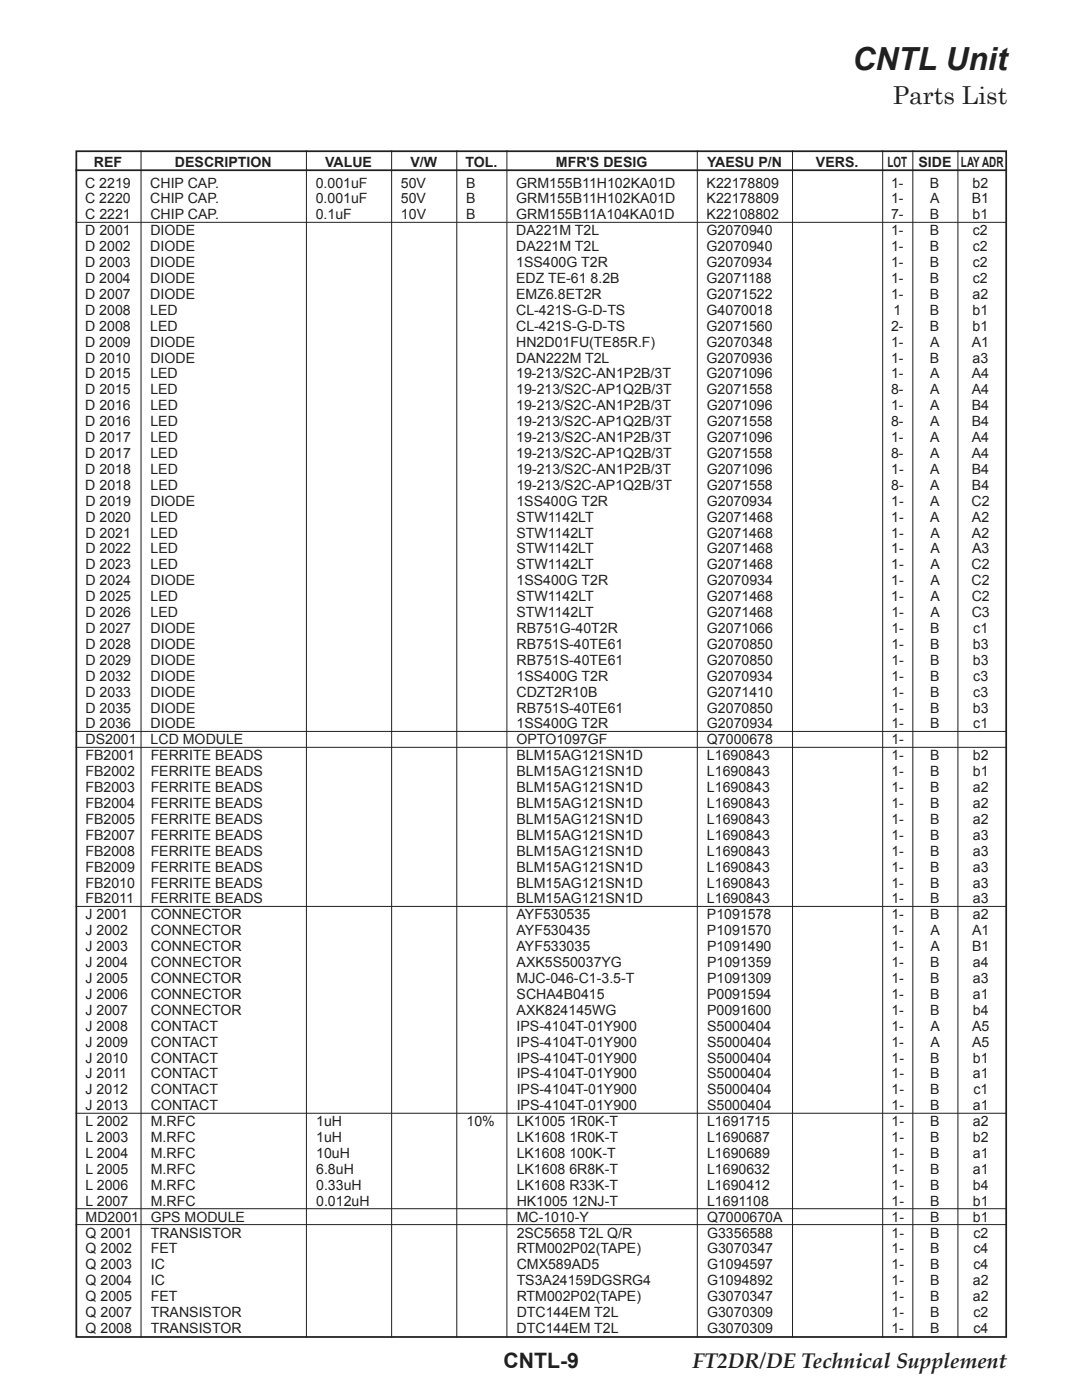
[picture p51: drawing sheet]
<svg xmlns="http://www.w3.org/2000/svg" width="216mm" height="279mm" viewBox="0 0 216 279" stroke-linecap="round" stroke-linejoin="round" font-family="sans-serif">
<defs><g id="words">
<text font-size="6.3" fill="#231f20" x="170.1" y="13.9">CNTL Unit</text>
<text font-size="4.9" fill="#231f20" x="178.1" y="20.7">Parts List</text>
<g font-size="4.2" fill="#231f20">
<text x="100.5" y="273">CNTL-9</text>
<text x="138.2" y="273">FT2DR/DE Technical Supplement</text>
</g>
<g font-size="2.8" fill="#231f20">
<text x="18.7" y="33.4">REF</text>
<text x="34.9" y="33.4">DESCRIPTION</text>
<text x="64.9" y="33.4">VALUE</text>
<text x="81.9" y="33.4">V/W</text>
<text x="92.9" y="33.4">TOL.</text>
<text x="110.9" y="33.4">MFR'S DESIG</text>
<text x="141.1" y="33.4">YAESU P/N</text>
<text x="162.8" y="33.4">VERS.</text>
<text x="177.1" y="33.4">LOT</text>
<text x="183.3" y="33.4">SIDE</text>
<text x="191.8" y="33.4">LAY ADR</text>
<text x="17" y="37.4">C 2219</text>
<text x="17" y="40.6">C 2220</text>
<text x="30" y="37.4">CHIP CAP.</text>
<text x="30" y="40.6">CHIP CAP.</text>
<text x="63" y="37.4">0.001uF</text>
<text x="63" y="40.6">0.001uF</text>
<text x="80" y="37.4">50V</text>
<text x="80" y="40.6">50V</text>
<text x="93" y="37.4">B</text>
<text x="93" y="40.6">B</text>
<text x="103" y="37.4">GRM155B11H102KA01D</text>
<text x="103" y="40.6">GRM155B11H102KA01D</text>
<text x="141" y="37.4">K22178809</text>
<text x="141" y="40.6">K22178809</text>
<text x="177.8" y="37.4">1-</text>
<text x="177.8" y="40.6">1-</text>
<text x="185.5" y="37.4">B</text>
<text x="185.6" y="40.6">A</text>
<text x="193.9" y="40.6">B1</text>
<text x="194.1" y="37.4">b2</text>
<text x="17" y="43.8">C 2221</text>
<text x="17" y="46.9">D 2001</text>
<text x="30" y="43.8">CHIP CAP.</text>
<text x="30" y="46.9">DIODE</text>
<text x="63" y="43.8">0.1uF</text>
<text x="80" y="43.8">10V</text>
<text x="93" y="43.8">B</text>
<text x="103" y="43.8">GRM155B11A104KA01D</text>
<text x="103" y="46.9">DA221M T2L</text>
<text x="141" y="46.9">G2070940</text>
<text x="141" y="43.8">K22108802</text>
<text x="177.8" y="46.9">1-</text>
<text x="177.8" y="43.8">7-</text>
<text x="185.5" y="46.9">B</text>
<text x="185.5" y="43.8">B</text>
<text x="194.1" y="43.8">b1</text>
<text x="194.1" y="46.9">c2</text>
<text x="17" y="53.3">D 2003</text>
<text x="17" y="50.1">D 2002</text>
<text x="30" y="53.3">DIODE</text>
<text x="30" y="50.1">DIODE</text>
<text x="103" y="53.3">1SS400G T2R</text>
<text x="103" y="50.1">DA221M T2L</text>
<text x="141" y="50.1">G2070940</text>
<text x="141" y="53.3">G2070934</text>
<text x="177.8" y="50.1">1-</text>
<text x="177.8" y="53.3">1-</text>
<text x="185.5" y="50.1">B</text>
<text x="185.5" y="53.3">B</text>
<text x="194.1" y="50.1">c2</text>
<text x="194.1" y="53.3">c2</text>
<text x="17" y="56.5">D 2004</text>
<text x="17" y="59.6">D 2007</text>
<text x="30" y="56.5">DIODE</text>
<text x="30" y="59.6">DIODE</text>
<text x="103" y="56.5">EDZ TE-61 8.2B</text>
<text x="103" y="59.6">EMZ6.8ET2R</text>
<text x="141" y="56.5">G2071188</text>
<text x="141" y="59.6">G2071522</text>
<text x="177.8" y="56.5">1-</text>
<text x="177.8" y="59.6">1-</text>
<text x="185.5" y="56.5">B</text>
<text x="185.5" y="59.6">B</text>
<text x="194.1" y="59.6">a2</text>
<text x="194.1" y="56.5">c2</text>
<text x="17" y="62.8">D 2008</text>
<text x="17" y="66">D 2008</text>
<text x="30" y="62.8">LED</text>
<text x="30" y="66">LED</text>
<text x="103" y="62.8">CL-421S-G-D-TS</text>
<text x="103" y="66">CL-421S-G-D-TS</text>
<text x="141" y="62.8">G4070018</text>
<text x="141" y="66">G2071560</text>
<text x="177.8" y="66">2-</text>
<text x="178.3" y="62.8">1</text>
<text x="185.5" y="62.8">B</text>
<text x="185.5" y="66">B</text>
<text x="194.1" y="62.8">b1</text>
<text x="194.1" y="66">b1</text>
<text x="17" y="69.2">D 2009</text>
<text x="30" y="69.2">DIODE</text>
<text x="103" y="69.2">HN2D01FU(TE85R.F)</text>
<text x="141" y="69.2">G2070348</text>
<text x="177.8" y="69.2">1-</text>
<text x="185.6" y="69.2">A</text>
<text x="193.9" y="69.2">A1</text>
<text x="17" y="75.5">D 2015</text>
<text x="17" y="72.3">D 2010</text>
<text x="30" y="75.5">LED</text>
<text x="30" y="72.3">DIODE</text>
<text x="103" y="75.5">19-213/S2C-AN1P2B/3T</text>
<text x="103" y="72.3">DAN222M T2L</text>
<text x="141" y="75.5">G2071096</text>
<text x="141" y="72.3">G2070936</text>
<text x="177.8" y="75.5">1-</text>
<text x="177.8" y="72.3">1-</text>
<text x="185.5" y="72.3">B</text>
<text x="185.6" y="75.5">A</text>
<text x="193.9" y="75.5">A4</text>
<text x="194.1" y="72.3">a3</text>
<text x="17" y="78.7">D 2015</text>
<text x="17" y="81.9">D 2016</text>
<text x="30" y="78.7">LED</text>
<text x="30" y="81.9">LED</text>
<text x="103" y="78.7">19-213/S2C-AP1Q2B/3T</text>
<text x="103" y="81.9">19-213/S2C-AN1P2B/3T</text>
<text x="141" y="78.7">G2071558</text>
<text x="141" y="81.9">G2071096</text>
<text x="177.8" y="78.7">8-</text>
<text x="177.8" y="81.9">1-</text>
<text x="185.6" y="78.7">A</text>
<text x="185.6" y="81.9">A</text>
<text x="193.9" y="78.7">A4</text>
<text x="193.9" y="81.9">B4</text>
<text x="17" y="85">D 2016</text>
<text x="17" y="88.2">D 2017</text>
<text x="30" y="85">LED</text>
<text x="30" y="88.2">LED</text>
<text x="103" y="85">19-213/S2C-AP1Q2B/3T</text>
<text x="103" y="88.2">19-213/S2C-AN1P2B/3T</text>
<text x="141" y="85">G2071558</text>
<text x="141" y="88.2">G2071096</text>
<text x="177.8" y="85">8-</text>
<text x="177.8" y="88.2">1-</text>
<text x="185.6" y="85">A</text>
<text x="185.6" y="88.2">A</text>
<text x="193.9" y="85">B4</text>
<text x="193.9" y="88.2">A4</text>
<text x="17" y="91.4">D 2017</text>
<text x="17" y="94.6">D 2018</text>
<text x="30" y="91.4">LED</text>
<text x="30" y="94.6">LED</text>
<text x="103" y="91.4">19-213/S2C-AP1Q2B/3T</text>
<text x="103" y="94.6">19-213/S2C-AN1P2B/3T</text>
<text x="141" y="91.4">G2071558</text>
<text x="141" y="94.6">G2071096</text>
<text x="177.8" y="91.4">8-</text>
<text x="177.8" y="94.6">1-</text>
<text x="185.6" y="91.4">A</text>
<text x="185.6" y="94.6">A</text>
<text x="193.9" y="91.4">A4</text>
<text x="193.9" y="94.6">B4</text>
<text x="17" y="97.7">D 2018</text>
<text x="17" y="100.9">D 2019</text>
<text x="30" y="97.7">LED</text>
<text x="30" y="100.9">DIODE</text>
<text x="103" y="97.7">19-213/S2C-AP1Q2B/3T</text>
<text x="103" y="100.9">1SS400G T2R</text>
<text x="141" y="97.7">G2071558</text>
<text x="141" y="100.9">G2070934</text>
<text x="177.8" y="97.7">8-</text>
<text x="177.8" y="100.9">1-</text>
<text x="185.6" y="97.7">A</text>
<text x="185.6" y="100.9">A</text>
<text x="193.9" y="100.9">C2</text>
<text x="193.9" y="97.7">B4</text>
<text x="17" y="104.1">D 2020</text>
<text x="17" y="107.3">D 2021</text>
<text x="30" y="104.1">LED</text>
<text x="30" y="107.3">LED</text>
<text x="103" y="104.1">STW1142LT</text>
<text x="103" y="107.3">STW1142LT</text>
<text x="141" y="104.1">G2071468</text>
<text x="141" y="107.3">G2071468</text>
<text x="177.8" y="104.1">1-</text>
<text x="177.8" y="107.3">1-</text>
<text x="185.6" y="104.1">A</text>
<text x="185.6" y="107.3">A</text>
<text x="193.9" y="104.1">A2</text>
<text x="193.9" y="107.3">A2</text>
<text x="17" y="110.4">D 2022</text>
<text x="17.1" y="113.6">D 2023</text>
<text x="30" y="110.4">LED</text>
<text x="30.1" y="113.6">LED</text>
<text x="103.1" y="110.4">STW1142LT</text>
<text x="103.1" y="113.6">STW1142LT</text>
<text x="141" y="110.4">G2071468</text>
<text x="141.1" y="113.6">G2071468</text>
<text x="177.8" y="110.4">1-</text>
<text x="177.8" y="113.6">1-</text>
<text x="185.6" y="110.4">A</text>
<text x="185.6" y="113.6">A</text>
<text x="193.9" y="113.6">C2</text>
<text x="194" y="110.4">A3</text>
<text x="17.1" y="116.8">D 2024</text>
<text x="17.1" y="120">D 2025</text>
<text x="30.1" y="116.8">DIODE</text>
<text x="30.1" y="120">LED</text>
<text x="103.1" y="116.8">1SS400G T2R</text>
<text x="103.1" y="120">STW1142LT</text>
<text x="141.1" y="116.8">G2070934</text>
<text x="141.1" y="120">G2071468</text>
<text x="177.9" y="116.8">1-</text>
<text x="177.9" y="120">1-</text>
<text x="185.7" y="116.8">A</text>
<text x="185.7" y="120">A</text>
<text x="193.9" y="116.8">C2</text>
<text x="193.9" y="120">C2</text>
<text x="17.1" y="123.1">D 2026</text>
<text x="30.1" y="123.1">LED</text>
<text x="103.1" y="123.1">STW1142LT</text>
<text x="141.1" y="123.1">G2071468</text>
<text x="177.9" y="123.1">1-</text>
<text x="185.7" y="123.1">A</text>
<text x="193.9" y="123.1">C3</text>
<text x="17.1" y="126.3">D 2027</text>
<text x="17.1" y="129.5">D 2028</text>
<text x="30.1" y="126.3">DIODE</text>
<text x="30.1" y="129.5">DIODE</text>
<text x="103.1" y="126.3">RB751G-40T2R</text>
<text x="103.1" y="129.5">RB751S-40TE61</text>
<text x="141.1" y="126.3">G2071066</text>
<text x="141.1" y="129.5">G2070850</text>
<text x="177.9" y="126.3">1-</text>
<text x="177.9" y="129.5">1-</text>
<text x="185.6" y="126.3">B</text>
<text x="185.6" y="129.5">B</text>
<text x="194.1" y="129.5">b3</text>
<text x="194.2" y="126.3">c1</text>
<text x="17.1" y="132.7">D 2029</text>
<text x="17.1" y="135.8">D 2032</text>
<text x="30.1" y="132.7">DIODE</text>
<text x="30.1" y="135.8">DIODE</text>
<text x="103.1" y="132.7">RB751S-40TE61</text>
<text x="103.1" y="135.8">1SS400G T2R</text>
<text x="141.1" y="132.7">G2070850</text>
<text x="141.1" y="135.8">G2070934</text>
<text x="177.9" y="132.7">1-</text>
<text x="177.9" y="135.8">1-</text>
<text x="185.6" y="132.7">B</text>
<text x="185.6" y="135.8">B</text>
<text x="194.1" y="132.7">b3</text>
<text x="194.2" y="135.8">c3</text>
<text x="17.1" y="139">D 2033</text>
<text x="17.1" y="142.2">D 2035</text>
<text x="30.1" y="139">DIODE</text>
<text x="30.1" y="142.2">DIODE</text>
<text x="103.1" y="139">CDZT2R10B</text>
<text x="103.1" y="142.2">RB751S-40TE61</text>
<text x="141.1" y="139">G2071410</text>
<text x="141.1" y="142.2">G2070850</text>
<text x="177.9" y="139">1-</text>
<text x="177.9" y="142.2">1-</text>
<text x="185.6" y="139">B</text>
<text x="185.6" y="142.2">B</text>
<text x="194.1" y="142.2">b3</text>
<text x="194.2" y="139">c3</text>
<text x="17.1" y="145.4">D 2036</text>
<text x="17.1" y="148.5">DS2001</text>
<text x="30.1" y="145.4">DIODE</text>
<text x="30.1" y="148.5">LCD MODULE</text>
<text x="103.1" y="145.4">1SS400G T2R</text>
<text x="103.1" y="148.5">OPTO1097GF</text>
<text x="141.1" y="145.4">G2070934</text>
<text x="141.1" y="148.5">Q7000678</text>
<text x="177.9" y="145.4">1-</text>
<text x="177.9" y="148.5">1-</text>
<text x="185.6" y="145.4">B</text>
<text x="194.2" y="145.4">c1</text>
<text x="17.1" y="151.7">FB2001</text>
<text x="17.1" y="154.9">FB2002</text>
<text x="30.1" y="151.7">FERRITE BEADS</text>
<text x="30.1" y="154.9">FERRITE BEADS</text>
<text x="103.1" y="151.7">BLM15AG121SN1D</text>
<text x="103.1" y="154.9">BLM15AG121SN1D</text>
<text x="141.1" y="151.7">L1690843</text>
<text x="141.1" y="154.9">L1690843</text>
<text x="177.9" y="151.7">1-</text>
<text x="177.9" y="154.9">1-</text>
<text x="185.6" y="151.7">B</text>
<text x="185.6" y="154.9">B</text>
<text x="194.1" y="151.7">b2</text>
<text x="194.1" y="154.9">b1</text>
<text x="17.1" y="158.1">FB2003</text>
<text x="17.1" y="161.2">FB2004</text>
<text x="30.1" y="158.1">FERRITE BEADS</text>
<text x="30.1" y="161.2">FERRITE BEADS</text>
<text x="103.1" y="158.1">BLM15AG121SN1D</text>
<text x="103.1" y="161.2">BLM15AG121SN1D</text>
<text x="141.1" y="158.1">L1690843</text>
<text x="141.1" y="161.2">L1690843</text>
<text x="177.9" y="158.1">1-</text>
<text x="177.9" y="161.2">1-</text>
<text x="185.6" y="158.1">B</text>
<text x="185.6" y="161.2">B</text>
<text x="194.1" y="158.1">a2</text>
<text x="194.1" y="161.2">a2</text>
<text x="17.1" y="164.4">FB2005</text>
<text x="17.1" y="167.6">FB2007</text>
<text x="30.1" y="164.4">FERRITE BEADS</text>
<text x="30.1" y="167.6">FERRITE BEADS</text>
<text x="103.1" y="164.4">BLM15AG121SN1D</text>
<text x="103.1" y="167.6">BLM15AG121SN1D</text>
<text x="141.1" y="164.4">L1690843</text>
<text x="141.1" y="167.6">L1690843</text>
<text x="177.9" y="164.4">1-</text>
<text x="177.9" y="167.6">1-</text>
<text x="185.6" y="164.4">B</text>
<text x="185.6" y="167.6">B</text>
<text x="194.1" y="164.4">a2</text>
<text x="194.1" y="167.6">a3</text>
<text x="17.1" y="170.8">FB2008</text>
<text x="17.1" y="173.9">FB2009</text>
<text x="30.1" y="170.8">FERRITE BEADS</text>
<text x="30.1" y="173.9">FERRITE BEADS</text>
<text x="103.1" y="170.8">BLM15AG121SN1D</text>
<text x="103.1" y="173.9">BLM15AG121SN1D</text>
<text x="141.1" y="170.8">L1690843</text>
<text x="141.1" y="173.9">L1690843</text>
<text x="177.9" y="170.8">1-</text>
<text x="177.9" y="173.9">1-</text>
<text x="185.6" y="170.8">B</text>
<text x="185.6" y="173.9">B</text>
<text x="194.1" y="170.8">a3</text>
<text x="194.1" y="173.9">a3</text>
<text x="17.1" y="177.1">FB2010</text>
<text x="30.1" y="177.1">FERRITE BEADS</text>
<text x="103.1" y="177.1">BLM15AG121SN1D</text>
<text x="141.1" y="177.1">L1690843</text>
<text x="177.9" y="177.1">1-</text>
<text x="185.6" y="177.1">B</text>
<text x="194.1" y="177.1">a3</text>
<text x="17.1" y="180.3">FB2011</text>
<text x="17.1" y="183.5">J 2001</text>
<text x="30.1" y="180.3">FERRITE BEADS</text>
<text x="30.1" y="183.5">CONNECTOR</text>
<text x="103.1" y="180.3">BLM15AG121SN1D</text>
<text x="103.1" y="183.5">AYF530535</text>
<text x="141.1" y="180.3">L1690843</text>
<text x="141.1" y="183.5">P1091578</text>
<text x="177.9" y="180.3">1-</text>
<text x="177.9" y="183.5">1-</text>
<text x="185.6" y="180.3">B</text>
<text x="185.6" y="183.5">B</text>
<text x="194.1" y="180.3">a3</text>
<text x="194.1" y="183.5">a2</text>
<text x="17.1" y="186.6">J 2002</text>
<text x="17.1" y="189.8">J 2003</text>
<text x="30.1" y="186.6">CONNECTOR</text>
<text x="30.1" y="189.8">CONNECTOR</text>
<text x="103.1" y="186.6">AYF530435</text>
<text x="103.1" y="189.8">AYF533035</text>
<text x="141.1" y="186.6">P1091570</text>
<text x="141.1" y="189.8">P1091490</text>
<text x="177.9" y="186.6">1-</text>
<text x="177.9" y="189.8">1-</text>
<text x="185.7" y="186.6">A</text>
<text x="185.7" y="189.8">A</text>
<text x="194" y="186.6">A1</text>
<text x="194" y="189.8">B1</text>
<text x="17.1" y="193">J 2004</text>
<text x="17.1" y="196.2">J 2005</text>
<text x="30.1" y="193">CONNECTOR</text>
<text x="30.1" y="196.2">CONNECTOR</text>
<text x="103.1" y="193">AXK5S50037YG</text>
<text x="103.1" y="196.2">MJC-046-C1-3.5-T</text>
<text x="141.1" y="193">P1091359</text>
<text x="141.1" y="196.2">P1091309</text>
<text x="177.9" y="193">1-</text>
<text x="177.9" y="196.2">1-</text>
<text x="185.6" y="193">B</text>
<text x="185.6" y="196.2">B</text>
<text x="194.1" y="193">a4</text>
<text x="194.1" y="196.2">a3</text>
<text x="17.1" y="199.3">J 2006</text>
<text x="17.1" y="202.5">J 2007</text>
<text x="30.1" y="199.3">CONNECTOR</text>
<text x="30.1" y="202.5">CONNECTOR</text>
<text x="103.1" y="199.3">SCHA4B0415</text>
<text x="103.1" y="202.5">AXK824145WG</text>
<text x="141.1" y="199.3">P0091594</text>
<text x="141.1" y="202.5">P0091600</text>
<text x="177.9" y="199.3">1-</text>
<text x="177.9" y="202.5">1-</text>
<text x="185.6" y="199.3">B</text>
<text x="185.6" y="202.5">B</text>
<text x="194.1" y="199.3">a1</text>
<text x="194.1" y="202.5">b4</text>
<text x="17.1" y="205.7">J 2008</text>
<text x="17.1" y="208.9">J 2009</text>
<text x="30.1" y="205.7">CONTACT</text>
<text x="30.1" y="208.9">CONTACT</text>
<text x="103.1" y="205.7">IPS-4104T-01Y900</text>
<text x="103.1" y="208.9">IPS-4104T-01Y900</text>
<text x="141.1" y="205.7">S5000404</text>
<text x="141.1" y="208.9">S5000404</text>
<text x="177.9" y="205.7">1-</text>
<text x="177.9" y="208.9">1-</text>
<text x="185.7" y="205.7">A</text>
<text x="185.7" y="208.9">A</text>
<text x="194" y="205.7">A5</text>
<text x="194" y="208.9">A5</text>
<text x="17.1" y="212">J 2010</text>
<text x="17.1" y="215.2">J 2011</text>
<text x="30.1" y="212">CONTACT</text>
<text x="30.1" y="215.2">CONTACT</text>
<text x="103.1" y="212">IPS-4104T-01Y900</text>
<text x="103.1" y="215.2">IPS-4104T-01Y900</text>
<text x="141.1" y="212">S5000404</text>
<text x="141.1" y="215.2">S5000404</text>
<text x="177.9" y="212">1-</text>
<text x="177.9" y="215.2">1-</text>
<text x="185.6" y="212">B</text>
<text x="185.6" y="215.2">B</text>
<text x="194.1" y="212">b1</text>
<text x="194.1" y="215.2">a1</text>
<text x="17.1" y="218.4">J 2012</text>
<text x="17.1" y="221.6">J 2013</text>
<text x="30.1" y="218.4">CONTACT</text>
<text x="30.1" y="221.6">CONTACT</text>
<text x="103.1" y="218.4">IPS-4104T-01Y900</text>
<text x="103.1" y="221.6">IPS-4104T-01Y900</text>
<text x="141.1" y="218.4">S5000404</text>
<text x="141.1" y="221.6">S5000404</text>
<text x="177.9" y="218.4">1-</text>
<text x="177.9" y="221.6">1-</text>
<text x="185.6" y="218.4">B</text>
<text x="185.6" y="221.6">B</text>
<text x="194.1" y="221.6">a1</text>
<text x="194.2" y="218.4">c1</text>
<text x="17.1" y="224.7">L 2002</text>
<text x="17.1" y="227.9">L 2003</text>
<text x="30.1" y="224.7">M.RFC</text>
<text x="30.1" y="227.9">M.RFC</text>
<text x="63.1" y="224.7">1uH</text>
<text x="63.1" y="227.9">1uH</text>
<text x="93.1" y="224.7">10%</text>
<text x="103.1" y="224.7">LK1005 1R0K-T</text>
<text x="103.1" y="227.9">LK1608 1R0K-T</text>
<text x="141.1" y="224.7">L1691715</text>
<text x="141.1" y="227.9">L1690687</text>
<text x="177.9" y="224.7">1-</text>
<text x="177.9" y="227.9">1-</text>
<text x="185.6" y="224.7">B</text>
<text x="185.6" y="227.9">B</text>
<text x="194.1" y="224.7">a2</text>
<text x="194.1" y="227.9">b2</text>
<text x="17.1" y="231.1">L 2004</text>
<text x="30.1" y="231.1">M.RFC</text>
<text x="63.1" y="231.1">10uH</text>
<text x="103.1" y="231.1">LK1608 100K-T</text>
<text x="141.1" y="231.1">L1690689</text>
<text x="177.9" y="231.1">1-</text>
<text x="185.6" y="231.1">B</text>
<text x="194.1" y="231.1">a1</text>
<text x="17.1" y="234.3">L 2005</text>
<text x="17.1" y="237.4">L 2006</text>
<text x="30.1" y="234.3">M.RFC</text>
<text x="30.1" y="237.4">M.RFC</text>
<text x="63.1" y="234.3">6.8uH</text>
<text x="63.1" y="237.4">0.33uH</text>
<text x="103.1" y="234.3">LK1608 6R8K-T</text>
<text x="103.1" y="237.4">LK1608 R33K-T</text>
<text x="141.1" y="234.3">L1690632</text>
<text x="141.1" y="237.4">L1690412</text>
<text x="177.9" y="234.3">1-</text>
<text x="177.9" y="237.4">1-</text>
<text x="185.6" y="234.3">B</text>
<text x="185.6" y="237.4">B</text>
<text x="194.1" y="234.3">a1</text>
<text x="194.1" y="237.4">b4</text>
<text x="17.1" y="240.6">L 2007</text>
<text x="17.1" y="243.8">MD2001</text>
<text x="30.1" y="240.6">M.RFC</text>
<text x="30.1" y="243.8">GPS MODULE</text>
<text x="63.1" y="240.6">0.012uH</text>
<text x="103.1" y="240.6">HK1005 12NJ-T</text>
<text x="103.1" y="243.8">MC-1010-Y</text>
<text x="141.1" y="240.6">L1691108</text>
<text x="141.1" y="243.8">Q7000670A</text>
<text x="177.9" y="240.6">1-</text>
<text x="177.9" y="243.8">1-</text>
<text x="185.6" y="240.6">B</text>
<text x="185.6" y="243.8">B</text>
<text x="194.1" y="240.6">b1</text>
<text x="194.1" y="243.8">b1</text>
<text x="17.1" y="247">Q 2001</text>
<text x="17.1" y="250.1">Q 2002</text>
<text x="30.1" y="247">TRANSISTOR</text>
<text x="30.1" y="250.1">FET</text>
<text x="103.1" y="247">2SC5658 T2L Q/R</text>
<text x="103.1" y="250.1">RTM002P02(TAPE)</text>
<text x="141.1" y="247">G3356588</text>
<text x="141.1" y="250.1">G3070347</text>
<text x="177.9" y="247">1-</text>
<text x="177.9" y="250.1">1-</text>
<text x="185.6" y="247">B</text>
<text x="185.6" y="250.1">B</text>
<text x="194.2" y="247">c2</text>
<text x="194.2" y="250.1">c4</text>
<text x="17.1" y="253.3">Q 2003</text>
<text x="17.1" y="256.5">Q 2004</text>
<text x="30.1" y="253.3">IC</text>
<text x="30.1" y="256.5">IC</text>
<text x="103.1" y="253.3">CMX589AD5</text>
<text x="103.1" y="256.5">TS3A24159DGSRG4</text>
<text x="141.1" y="253.3">G1094597</text>
<text x="141.1" y="256.5">G1094892</text>
<text x="177.9" y="253.3">1-</text>
<text x="177.9" y="256.5">1-</text>
<text x="185.6" y="253.3">B</text>
<text x="185.6" y="256.5">B</text>
<text x="194.1" y="256.5">a2</text>
<text x="194.2" y="253.3">c4</text>
<text x="17.1" y="259.7">Q 2005</text>
<text x="17.1" y="262.8">Q 2007</text>
<text x="30.1" y="259.7">FET</text>
<text x="30.1" y="262.8">TRANSISTOR</text>
<text x="103.1" y="259.7">RTM002P02(TAPE)</text>
<text x="103.1" y="262.8">DTC144EM T2L</text>
<text x="141.1" y="262.8">G3070309</text>
<text x="141.1" y="259.7">G3070347</text>
<text x="177.9" y="262.8">1-</text>
<text x="177.9" y="259.7">1-</text>
<text x="185.6" y="262.8">B</text>
<text x="185.6" y="259.7">B</text>
<text x="194.1" y="259.7">a2</text>
<text x="194.2" y="262.8">c2</text>
<text x="17.1" y="266">Q 2008</text>
<text x="30.1" y="266">TRANSISTOR</text>
<text x="103.1" y="266">DTC144EM T2L</text>
<text x="141.1" y="266">G3070309</text>
<text x="177.9" y="266">1-</text>
<text x="185.6" y="266">B</text>
<text x="194.2" y="266">c4</text>
</g>
</g></defs>
<path d="M15.1 34h185.8M15.2 30.2h185.6v236.6h-185.6z" fill="none" stroke="#231f20" stroke-width=".35"/>
<g fill="none" stroke="#231f20" stroke-width=".2">
<path d="M28.1 30v237M61.1 30v237M78.1 30v237M91.1 30v237M101.1 30v237M139.1 30v237M158.1 30v237M176.1 30v237M182.1 30v237M191.1 30v237M15.1 44.4h185.8M15.1 146h185.8"/>
<path d="M15.1 149.1h185.8M15.1 180.9h185.8M15.1 222.2h185.8M15.1 241.2h185.8M15.1 244.4h185.8"/>
</g>
<use href="#words"/>
</svg>
